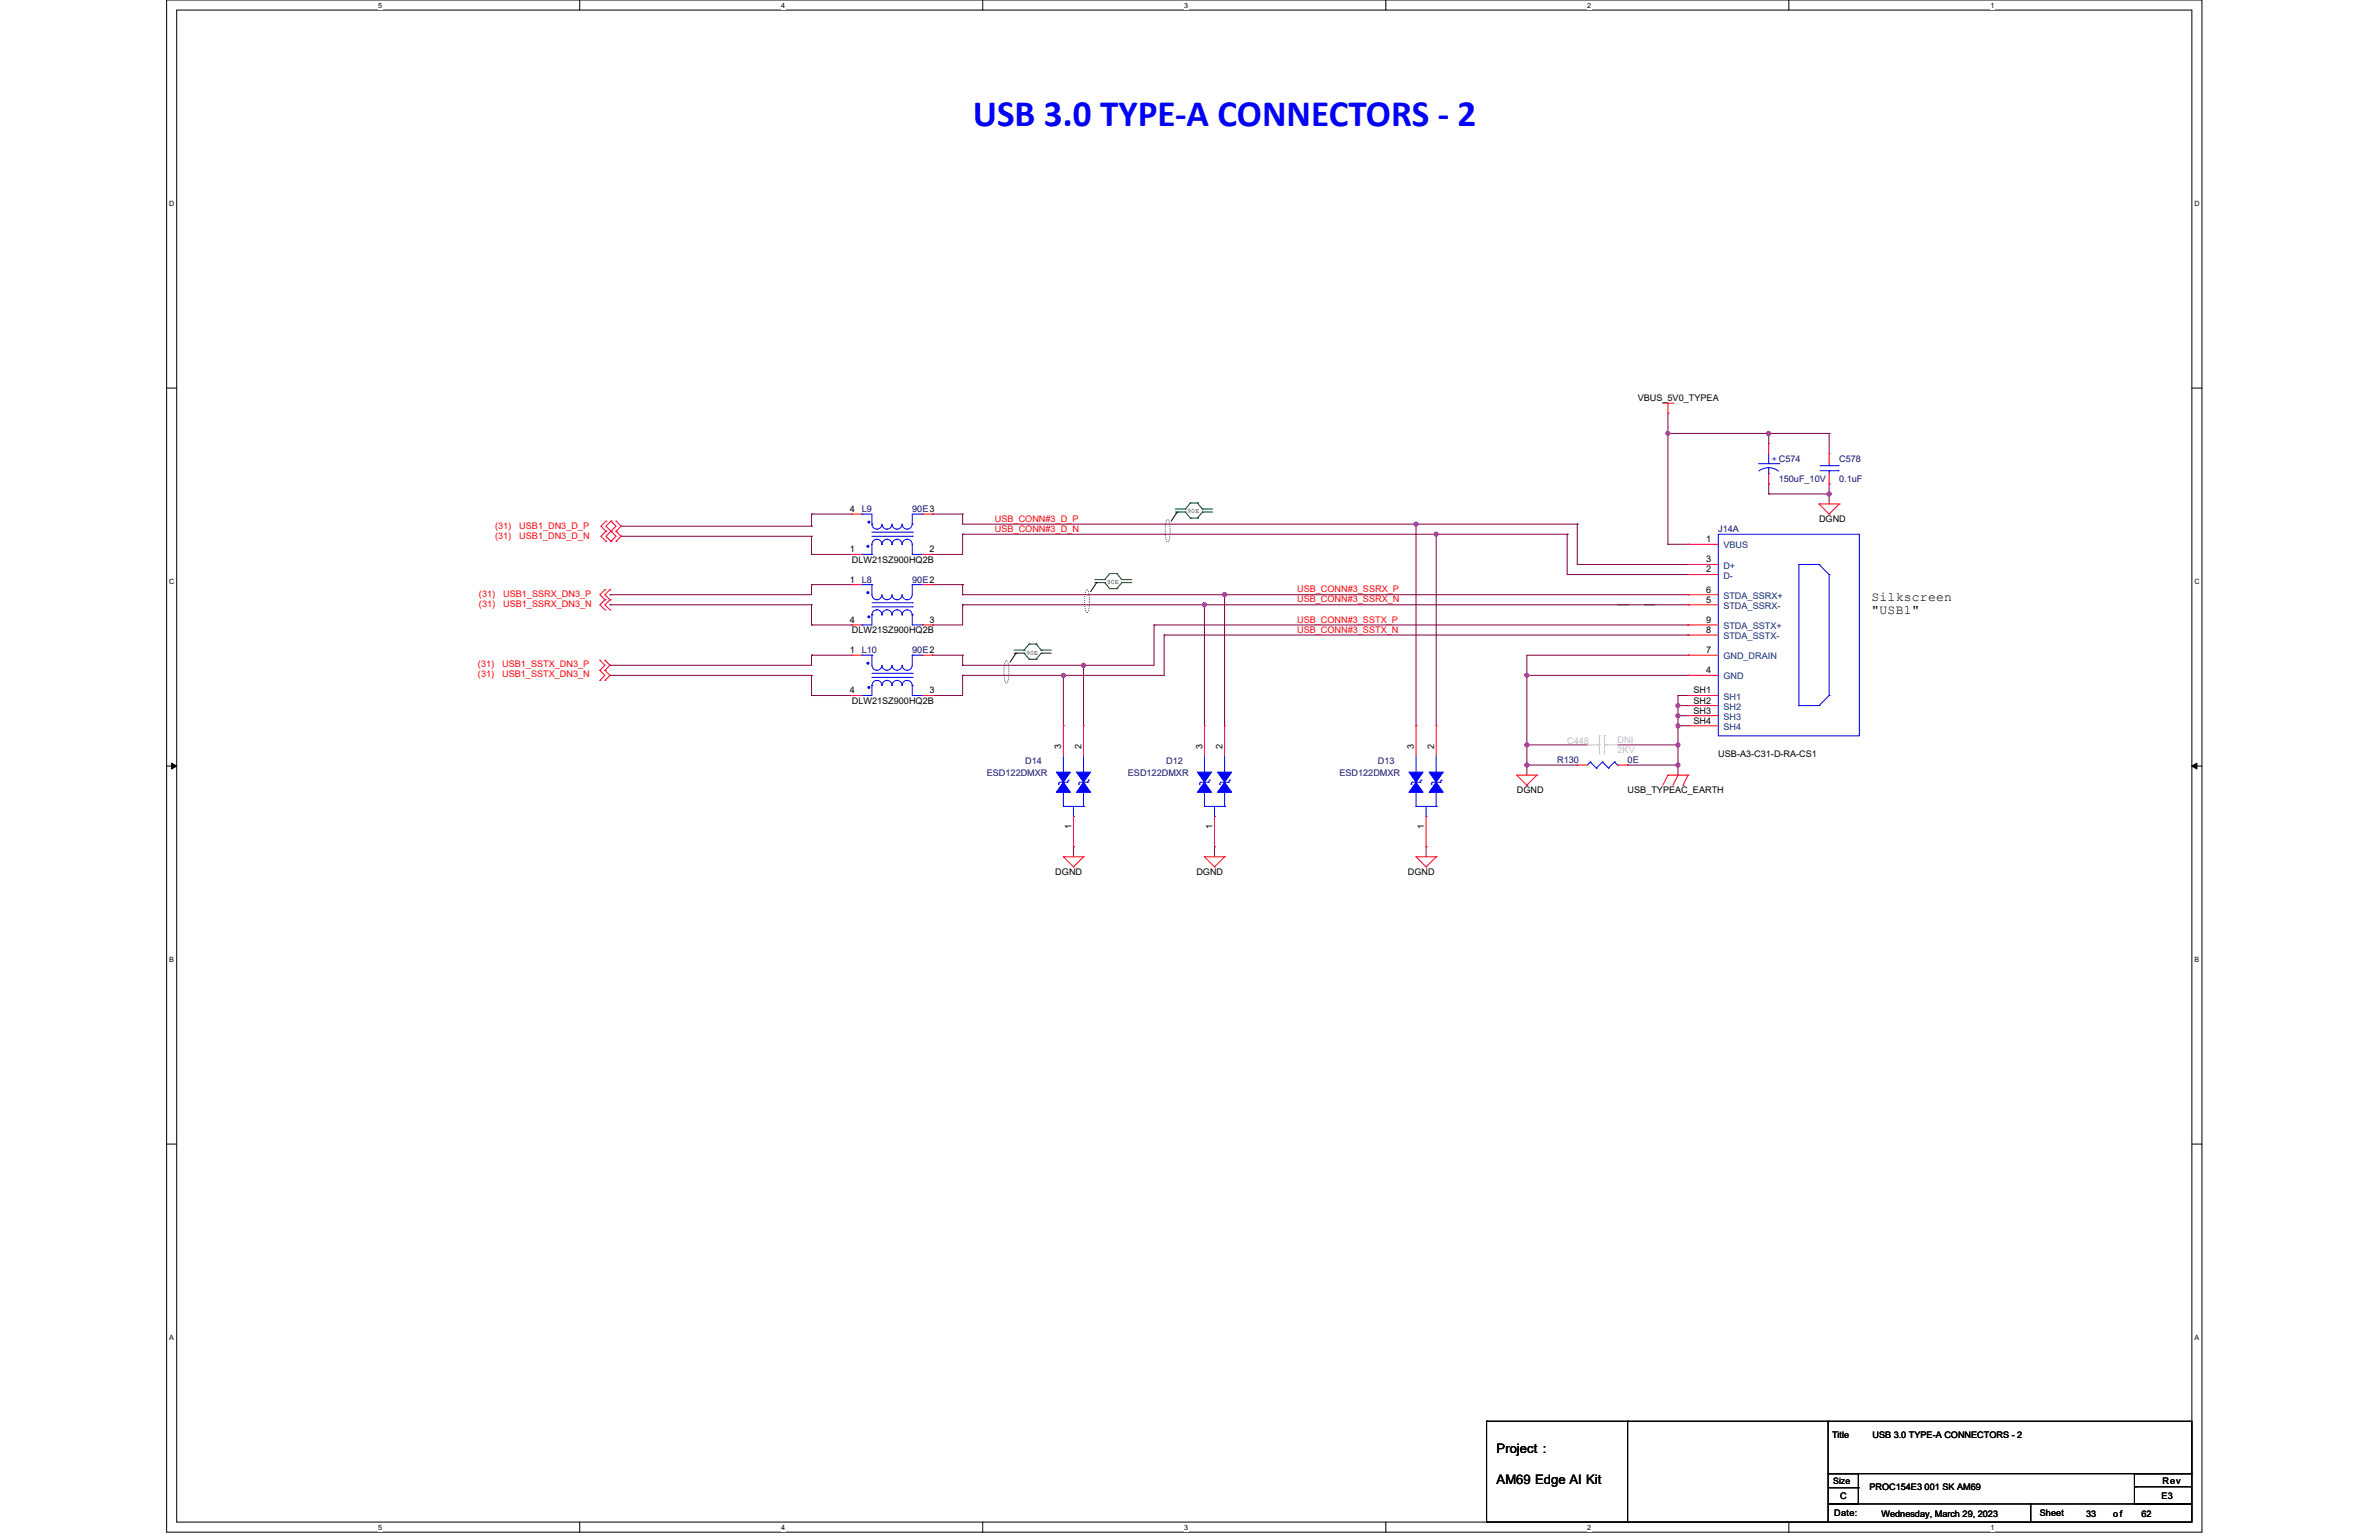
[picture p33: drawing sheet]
<svg xmlns="http://www.w3.org/2000/svg" width="432mm" height="279mm" viewBox="0 0 432 279" stroke-linecap="round" stroke-linejoin="round" font-family="sans-serif">
<defs><g id="words">
<text font-size="6.8" fill="#00f" x="176.5" y="22.9">USB 3.0 TYPE-A CONNECTORS - 2</text>
<g font-size="2.4">
<text x="339.7" y="109">Silkscreen</text>
<text x="339.7" y="111.3">&quot;USB1&quot;</text>
<text x="271.6" y="263.7">Project :</text>
<text x="271.6" y="269.2">AM69 Edge AI Kit</text>
</g>
<g font-size="1.6">
<text x="297.3" y="72.8">VBUS_5V0_TYPEA</text>
<text x="154.2" y="92.9">4</text>
<text x="330.2" y="94.8">DGND</text>
<text x="154.2" y="100.2">1</text>
<text x="168.7" y="100.2">2</text>
<text x="309.7" y="98.4">1</text>
<text x="154.2" y="105.7">1</text>
<text x="154.6" y="102.1">DLW21SZ900HQ2B</text>
<text x="309.7" y="103.9">2</text>
<text x="309.7" y="102">3</text>
<text x="309.7" y="107.5">6</text>
<text x="154.2" y="113">4</text>
<text x="168.7" y="113">3</text>
<text x="309.7" y="109.4">5</text>
<text x="309.7" y="113">9</text>
<text x="154.2" y="118.5">1</text>
<text x="154.6" y="114.9">DLW21SZ900HQ2B</text>
<text x="309.7" y="118.5">7</text>
<text x="309.7" y="114.8">8</text>
<text x="154.2" y="125.8">4</text>
<text x="168.7" y="125.8">3</text>
<text x="307.4" y="125.8">SH1</text>
<text x="309.7" y="122.2">4</text>
<text x="154.6" y="127.7">DLW21SZ900HQ2B</text>
<text x="307.4" y="127.6">SH2</text>
<text x="307.4" y="129.5">SH3</text>
<text x="307.4" y="131.3">SH4</text>
<text x="192.6" y="135.9" transform="rotate(-90 192.6 135.9)">3</text>
<text x="196.3" y="135.9" transform="rotate(-90 196.3 135.9)">2</text>
<text x="218.2" y="135.9" transform="rotate(-90 218.2 135.9)">3</text>
<text x="221.9" y="135.9" transform="rotate(-90 221.9 135.9)">2</text>
<text x="256.6" y="135.9" transform="rotate(-90 256.6 135.9)">3</text>
<text x="260.3" y="135.9" transform="rotate(-90 260.3 135.9)">2</text>
<text x="311.9" y="137.4">USB-A3-C31-D-RA-CS1</text>
<text x="275.3" y="143.9">DGND</text>
<text x="295.4" y="143.9">USB_TYPEAC_EARTH</text>
<text x="194.5" y="150.3" transform="rotate(-90 194.5 150.3)">1</text>
<text x="220.1" y="150.3" transform="rotate(-90 220.1 150.3)">1</text>
<text x="258.5" y="150.3" transform="rotate(-90 258.5 150.3)">1</text>
<text x="191.5" y="158.8">DGND</text>
<text x="217.2" y="158.8">DGND</text>
<text x="255.6" y="158.8">DGND</text>
<text x="332.5" y="260.8">Title</text>
<text x="339.9" y="260.8">USB 3.0 TYPE-A CONNECTORS - 2</text>
<text x="332.7" y="269.2">Size</text>
<text x="392.5" y="269.2">Rev</text>
<text x="332.9" y="275.1">Date:</text>
<text x="334" y="272">C</text>
<text x="339.3" y="270.3">PROC154E3 001 SK AM69</text>
<text x="341.5" y="275.3">Wednesday, March 29, 2023</text>
<text x="370.2" y="275.1">Sheet</text>
<text x="378.6" y="275.3">33</text>
<text x="383.6" y="275.3">of</text>
<text x="388.7" y="275.3">62</text>
<text x="392.3" y="272">E3</text>
</g>
<text font-size="1.6" fill="#00f" x="321.6" y="83.9">+ C574</text>
<g font-size="1.6" fill="#000080">
<text x="333.8" y="83.8">C578</text>
<text x="322.9" y="87.4">150uF_10V</text>
<text x="333.8" y="87.4">0.1uF</text>
<text x="156.4" y="92.9">L9</text>
<text x="165.6" y="92.9">90E3</text>
<text x="311.9" y="96.6">J14A</text>
<text x="156.4" y="105.7">L8</text>
<text x="165.6" y="105.7">90E2</text>
<text x="156.4" y="118.5">L10</text>
<text x="165.6" y="118.5">90E2</text>
<text x="179.1" y="140.8">ESD122DMXR</text>
<text x="186.1" y="138.6">D14</text>
<text x="204.7" y="140.8">ESD122DMXR</text>
<text x="211.7" y="138.6">D12</text>
<text x="243.1" y="140.8">ESD122DMXR</text>
<text x="250.1" y="138.6">D13</text>
<text x="282.6" y="138.5">R130</text>
<text x="295.4" y="138.5">0E</text>
</g>
<g font-size="1.6" fill="#f00">
<text x="180.6" y="94.7">USB_CONN#3_D_P</text>
<text x="89.9" y="96">(31)</text>
<text x="89.9" y="97.9">(31)</text>
<text x="94.3" y="96">USB1_DN3_D_P</text>
<text x="94.3" y="97.9">USB1_DN3_D_N</text>
<text x="180.6" y="96.5">USB_CONN#3_D_N</text>
<text x="235.4" y="107.5">USB_CONN#3_SSRX_P</text>
<text x="86.9" y="110.1">(31)</text>
<text x="86.9" y="108.3">(31)</text>
<text x="91.3" y="110.1">USB1_SSRX_DN3_N</text>
<text x="91.3" y="108.3">USB1_SSRX_DN3_P</text>
<text x="235.4" y="113">USB_CONN#3_SSTX_P</text>
<text x="235.4" y="109.3">USB_CONN#3_SSRX_N</text>
<text x="235.4" y="114.8">USB_CONN#3_SSTX_N</text>
<text x="86.8" y="121.1">(31)</text>
<text x="86.8" y="122.9">(31)</text>
<text x="91.1" y="121.1">USB1_SSTX_DN3_P</text>
<text x="91.1" y="122.9">USB1_SSTX_DN3_N</text>
</g>
<g font-size="1.6" fill="#004080">
<text x="312.8" y="99.5">VBUS</text>
<text x="312.8" y="105">D-</text>
<text x="312.8" y="103.2">D+</text>
<text x="312.8" y="110.5">STDA_SSRX-</text>
<text x="312.8" y="108.6">STDA_SSRX+</text>
<text x="312.8" y="119.6">GND_DRAIN</text>
<text x="312.8" y="116">STDA_SSTX-</text>
<text x="312.8" y="114.1">STDA_SSTX+</text>
<text x="312.8" y="123.3">GND</text>
<text x="312.8" y="126.9">SH1</text>
<text x="312.8" y="128.8">SH2</text>
<text x="312.8" y="130.6">SH3</text>
<text x="312.8" y="132.4">SH4</text>
</g>
<g font-size="1.6" fill="#c0c0c0">
<text x="284.4" y="135">C448</text>
<text x="293.6" y="134.8">DNI</text>
<text x="293.6" y="136.6">2KV</text>
</g>
<g font-size="1.3">
<text x="68.6" y="1.4">5</text>
<text x="141.8" y="1.4">4</text>
<text x="215" y="1.4">3</text>
<text x="288.1" y="1.4">2</text>
<text x="361.3" y="1.4">1</text>
<text x="30.7" y="37.3">D</text>
<text x="398.3" y="37.3">D</text>
<text x="30.7" y="105.9">C</text>
<text x="398.3" y="105.9">C</text>
<text x="30.7" y="174.5">B</text>
<text x="398.3" y="174.5">B</text>
<text x="30.7" y="243">A</text>
<text x="398.3" y="243">A</text>
<text x="68.6" y="277.5">5</text>
<text x="141.8" y="277.5">4</text>
<text x="215" y="277.5">3</text>
<text x="288.1" y="277.5">2</text>
<text x="361.3" y="277.5">1</text>
</g>
<g font-size="1.2">
<text x="215.5" y="93.1">90E</text>
<text x="200.9" y="105.9">90E</text>
<text x="186.2" y="118.8">90E</text>
</g>
</g></defs>
<path d="M30.2 0h369.5v278h-369.5zM32.1 1.8h365.7v274.3h-365.7z" fill="none" stroke="#000" stroke-width=".18"/>
<g fill="#fff">
<path d="M68.7 .2h.7v1.4h-.7z"/>
<path d="M68.7 276.3h.7v1.5h-.7z"/>
</g>
<path d="M105.2 0v1.8M105.2 276.1v1.9" fill="none" stroke="#000" stroke-width=".18"/>
<g fill="#fff">
<path d="M141.8 .2h.7v1.4h-.7z"/>
<path d="M141.8 276.3h.7v1.5h-.7z"/>
</g>
<path d="M178.4 0v1.8M178.4 276.1v1.9" fill="none" stroke="#000" stroke-width=".18"/>
<g fill="#fff">
<path d="M215 .2h.7v1.4h-.7z"/>
<path d="M215 276.3h.7v1.5h-.7z"/>
</g>
<path d="M251.5 0v1.8M251.5 276.1v1.9" fill="none" stroke="#000" stroke-width=".18"/>
<g fill="#fff">
<path d="M288.1 .2h.7v1.4h-.7z"/>
<path d="M288.1 276.3h.7v1.5h-.7z"/>
</g>
<path d="M324.7 0v1.8M324.7 276.1v1.9" fill="none" stroke="#000" stroke-width=".18"/>
<g fill="#fff">
<path d="M361.3 .2h.7v1.4h-.7z"/>
<path d="M361.3 276.3h.7v1.5h-.7z"/>
<path d="M30.7 36.1h1v1.5h-1z"/>
<path d="M398.3 36.1h.9v1.5h-.9z"/>
<path d="M30.7 104.7h1v1.5h-1z"/>
<path d="M398.3 104.7h.9v1.5h-.9z"/>
</g>
<path d="M30.2 70.4h1.9M397.8 70.4h1.9" fill="none" stroke="#000" stroke-width=".18"/>
<g fill="#fff">
<path d="M30.7 173.3h.9v1.4h-.9z"/>
<path d="M398.3 173.3h.9v1.4h-.9z"/>
</g>
<path d="M30.2 139h1.9M31.2 138.5l.9 .5-.9 .5zM397.8 139l.9-.5v1zM397.8 139h1.9" fill="none" stroke="#000" stroke-width=".18"/>
<path d="M31.2 138.5l.9 .5-.9 .5zM397.8 139l.9-.5v1z" fill="#000"/>
<g fill="#fff">
<path d="M30.7 241.9h.9v1.4h-.9z"/>
<path d="M398.3 241.9h.9v1.4h-.9z"/>
</g>
<path d="M213.7 92.9h.1M213.7 92.9l-1.1 1.7M184.4 118.5h.1M184.4 118.5l-1.1 1.7M199 105.7h.1M199 105.7l-1.1 1.7M30.2 207.6h1.9M397.8 207.6h1.9" fill="none" stroke="#000" stroke-width=".18"/>
<g fill="none" stroke="#008000" stroke-width=".18">
<path d="M213.3 92.4h1.8M213.3 92.9h1.8M215.1 92.4h.1M215.1 92.9h.1M215.1 92.9l1 1.1M216.1 91.3h.1M216.1 94h.1M216.1 91.3l-1 1.1M216.1 91.3h1.2M216.1 94h1.2M217.3 91.3h.1M217.3 94h.1"/>
<path d="M217.3 91.3l.9 1.1M218.2 92.4h.1M218.2 92.9h.1M218.2 92.4h1.9M218.2 92.9h1.9M218.2 92.9l-.9 1.1M184 118h1.9M184 118.5h1.9M185.9 118h.1M185.9 118.5h.1M185.9 118.5l.9 1.1M186.8 116.9h.1"/>
<path d="M186.8 119.6h.1M186.8 116.9l-.9 1.1M186.8 116.9h1.3M186.8 119.6h1.3M188.1 116.9h.1M188.1 119.6h.1M188.1 116.9l.9 1.1M189 118h.1M189 118.5h.1M189 118h1.8M189 118.5h1.8M189 118.5l-.9 1.1"/>
<path d="M198.7 105.2h1.8M198.7 105.7h1.8M200.5 105.2h.1M200.5 105.7h.1M200.5 105.7l.9 1.1M201.4 104.1h.1M201.4 106.8h.1M201.4 104.1l-.9 1.1M201.4 104.1h1.3M201.4 106.8h1.3M202.7 104.1h.1M202.7 106.8h.1"/>
<path d="M202.7 104.1l.9 1.1M203.6 105.2h.1M203.6 105.7h.1M203.6 105.2h1.8M203.6 105.7h1.8M203.6 105.7l-.9 1.1M293.6 109.7h1.8M295.4 109.7h.1M298.5 109.7h.1M298.5 109.7h1.9"/>
</g>
<path d="M211.8 94.3l.1-.1a3.8 3.8 0 0 1 .5 2.7 1.79 1.79 0 0 1-.5 1.5 3.9 3.9 0 0 1-.4-2.8zM182.5 119.9l.2-.1a3.8 3.8 0 0 1 .4 2.7 1.79 1.79 0 0 1-.4 1.5 3.9 3.9 0 0 1-.5-2.8zM197.2 107.1l.1-.1a3.8 3.8 0 0 1 .4 2.7 1.79 1.79 0 0 1-.4 1.5 3.9 3.9 0 0 1-.4-2.8z" fill="none" stroke="#000" stroke-width=".18" stroke-dasharray="0 .4"/>
<path d="M332 87.8h.1M332 87.8v1.8" fill="none" stroke="#800040" stroke-width=".18"/>
<circle cx="332" cy="89.6" r=".37" fill="#f0f"/>
<circle cx="332" cy="89.6" r=".37" fill="none" stroke="#f0f" stroke-width=".18"/>
<path d="M302.7 78.6h.1M302.7 78.6h29.3M321 78.6h.1M321 78.6v1.9M332 78.6h.1M332 78.6v3.7M321 87.8h.1M321 89.6h.1M321 87.8v1.8M321 89.6h11M332 89.6h.1M332 89.6v1.8" fill="none" stroke="#800040" stroke-width=".18"/>
<circle cx="321" cy="78.6" r=".37" fill="#f0f"/>
<circle cx="321" cy="78.6" r=".37" fill="none" stroke="#f0f" stroke-width=".18"/>
<circle cx="302.7" cy="78.6" r=".37" fill="#f0f"/>
<circle cx="302.7" cy="78.6" r=".37" fill="none" stroke="#f0f" stroke-width=".18"/>
<path d="M277.1 118.9v3.6M277.1 122.5h.1M277.1 135.1h.1M277.1 138.8h.1M277.1 122.5h29.3M277.1 135.1v3.7M277.1 135.1h11M277.1 138.8h9.2M306.4 122.5h.1" fill="none" stroke="#800040" stroke-width=".18"/>
<circle cx="277.1" cy="138.8" r=".36" fill="#f0f"/>
<circle cx="277.1" cy="138.8" r=".36" fill="none" stroke="#f0f" stroke-width=".18"/>
<path d="M277.1 138.8h.1M277.1 138.8v1.8M293.6 135.1h11M295.4 138.8h.1M295.4 138.8h9.2M304.6 135.1h.1M304.6 138.8h.1M304.6 135.1v3.7" fill="none" stroke="#800040" stroke-width=".18"/>
<circle cx="304.6" cy="138.8" r=".36" fill="#f0f"/>
<circle cx="304.6" cy="138.8" r=".36" fill="none" stroke="#f0f" stroke-width=".18"/>
<path d="M174.7 109.7h.1M174.7 109.7h43.9M277.1 118.9h29.3M286.3 102.4h20.1M306.4 102.4h.1M306.4 118.9h.1M304.6 138.8h.1M304.6 138.8v1.8" fill="none" stroke="#800040" stroke-width=".18"/>
<circle cx="218.6" cy="109.7" r=".37" fill="#f0f"/>
<circle cx="218.6" cy="109.7" r=".37" fill="none" stroke="#f0f" stroke-width=".18"/>
<path d="M174.7 107.9h.1M174.7 107.9h47.6" fill="none" stroke="#800040" stroke-width=".18"/>
<circle cx="222.3" cy="107.9" r=".37" fill="#f0f"/>
<circle cx="222.3" cy="107.9" r=".37" fill="none" stroke="#f0f" stroke-width=".18"/>
<g fill="none" stroke="#800040" stroke-width=".18">
<path d="M169.2 113.4h.1M174.7 109.7h.1M174.7 109.7v3.7h-5.5M304.6 126.2h.1M304.6 129.8h.1M304.6 126.2v3.6M304.6 126.2h1.8M304.6 128h1.8M306.4 126.2h.1M306.4 128h.1M194.8 153.6h.1M194.8 153.6v1.8"/>
<path d="M220.4 153.6h.1M220.4 153.6v1.8"/>
</g>
<circle cx="304.6" cy="128" r=".37" fill="#f0f"/>
<circle cx="304.6" cy="128" r=".37" fill="none" stroke="#f0f" stroke-width=".18"/>
<circle cx="304.6" cy="129.8" r=".37" fill="#f0f"/>
<circle cx="304.6" cy="129.8" r=".37" fill="none" stroke="#f0f" stroke-width=".18"/>
<g fill="none" stroke="#800040" stroke-width=".18">
<path d="M147.3 118.9h.1M147.3 118.9h7.3M147.3 118.9v1.8h-36.6M169.2 118.9h.1M169.2 118.9h5.5M174.7 118.9h.1M174.7 118.9v1.8M209.5 113.4h96.9M306.4 113.4h.1M110.7 120.7h.1M110.7 122.5h.1M110.7 122.5h36.6"/>
<path d="M147.3 126.2h.1M147.3 122.5h.1M147.3 122.5v3.7M147.3 126.2h7.3M174.7 120.7h.1M174.7 120.7h22"/>
</g>
<circle cx="196.7" cy="120.7" r=".37" fill="#f0f"/>
<circle cx="196.7" cy="120.7" r=".37" fill="none" stroke="#f0f" stroke-width=".18"/>
<path d="M174.7 95.1h82.3M257 95.1h.1" fill="none" stroke="#800040" stroke-width=".18"/>
<circle cx="257" cy="95.1" r=".37" fill="#f0f"/>
<circle cx="257" cy="95.1" r=".37" fill="none" stroke="#f0f" stroke-width=".18"/>
<g fill="none" stroke="#800040" stroke-width=".18">
<path d="M112.7 95.5h.1M112.7 97.3h.1M112.7 95.5h34.6M112.7 97.3h34.6M147.3 93.3h.1M147.3 95.5h.1M147.3 97.3h.1M147.3 93.3h7.3M147.3 93.3v2.2M147.3 97.3v3.3M169.2 93.3h.1M169.2 93.3h5.5"/>
<path d="M174.7 93.3h.1M174.7 96.9h.1M174.7 93.3v1.8M174.7 96.9v3.7h-5.5M174.7 96.9h86M260.7 96.9h.1M286.3 95.1h.1M286.3 95.1v7.3M110.7 107.9h.1M110.7 109.7h.1M110.7 109.7h36.6M147.3 100.6h.1"/>
<path d="M147.3 106.1h.1M147.3 113.4h.1M147.3 109.7h.1M147.3 100.6h7.3M147.3 106.1v1.8h-36.6M147.3 109.7v3.7M147.3 106.1h7.3M147.3 113.4h7.3M169.2 100.6h.1"/>
</g>
<circle cx="260.7" cy="96.9" r=".37" fill="#f0f"/>
<circle cx="260.7" cy="96.9" r=".37" fill="none" stroke="#f0f" stroke-width=".18"/>
<g fill="none" stroke="#800040" stroke-width=".18">
<path d="M284.4 96.9h.1M284.4 96.9v7.3h22M209.5 113.4h.1M209.5 113.4v7.3h-12.8M211.3 115.2h.1M211.3 115.2h95.1M211.3 115.2v7.3h-36.6M218.6 109.7h.1M218.6 109.7v22M218.6 109.7h87.8M222.3 107.9h.1M222.3 107.9v23.8"/>
<path d="M222.3 107.9h84.1M306.4 104.2h.1M306.4 107.9h.1M306.4 109.7h.1M306.4 115.2h.1M169.2 126.2h.1M174.7 122.5h.1M174.7 122.5v3.7h-5.5M193 122.5h.1M193 122.5v9.2M196.7 120.7h.1M196.7 120.7v11"/>
</g>
<circle cx="193" cy="122.5" r=".37" fill="#f0f"/>
<circle cx="193" cy="122.5" r=".37" fill="none" stroke="#f0f" stroke-width=".18"/>
<path d="M257 95.1h29.3M286.3 95.1h.1M277.1 135.1h.1M277.1 122.5v12.6M258.8 153.6h.1M258.8 153.6v1.8" fill="none" stroke="#800040" stroke-width=".18"/>
<circle cx="277.1" cy="122.5" r=".37" fill="#f0f"/>
<circle cx="277.1" cy="122.5" r=".37" fill="none" stroke="#f0f" stroke-width=".18"/>
<circle cx="277.1" cy="135.1" r=".36" fill="#f0f"/>
<circle cx="277.1" cy="135.1" r=".36" fill="none" stroke="#f0f" stroke-width=".18"/>
<path d="M169.2 106.1h5.5M174.7 106.1h.1M174.7 106.1v1.8M304.6 129.8h.1M304.6 131.7h.1M304.6 129.8h1.8M304.6 129.8v1.9M304.6 131.7h1.8" fill="none" stroke="#800040" stroke-width=".18"/>
<circle cx="304.6" cy="131.7" r=".37" fill="#f0f"/>
<circle cx="304.6" cy="131.7" r=".37" fill="none" stroke="#f0f" stroke-width=".18"/>
<path d="M304.6 135.1h.1M304.6 131.7v3.4" fill="none" stroke="#800040" stroke-width=".18"/>
<circle cx="304.6" cy="135.1" r=".36" fill="#f0f"/>
<circle cx="304.6" cy="135.1" r=".36" fill="none" stroke="#f0f" stroke-width=".18"/>
<path d="M302.7 78.6h.1M302.7 75h.1M302.7 75v23.8M257 95.1v36.6M260.7 96.9h.1M260.7 96.9v34.8M260.7 96.9h23.7M284.4 96.9h.1M302.7 98.8h.1M302.7 98.8h3.7M257 131.7h.1" fill="none" stroke="#800040" stroke-width=".18"/>
<g fill="none" stroke="#f00" stroke-width=".18">
<path d="M301.8 73.2h1.9M302.7 75h.1M302.7 73.2v1.8M303.7 73.2h.1M110 94.6h.1M110 96.4h.1M110 98.2h.1M110 94.6l-.9 .9 .9 .9M110 96.4l-.9 .9 .9 .9M110.9 96.4h.1M110.9 94.6h.1M110.9 98.2h.1"/>
<path d="M110.9 94.6l.9 .9-1.8 1.8 .9 .9M110.9 94.6l-.9 .9 1.8 1.8-.9 .9M111.8 94.6h.1M111.8 96.4h.1M111.8 98.2h.1M111.8 94.6l.9 .9-.9 .9M111.8 96.4l.9 .9-.9 .9M330.2 91.4h.1M330.2 91.4h3.6M330.2 91.4l1.8 1.9M332 93.3h.1M333.8 91.4h.1"/>
<path d="M333.8 91.4l-1.8 1.9M108.9 119.8h.1M108.9 119.8l.9 .9-.9 .9M109.8 108.8h.1M109.8 110.6h.1M109.8 119.8h.1M109.8 107h.1M109.8 108.8l-.9 .9 .9 .9M109.8 119.8l.9 .9-.9 .9M109.8 107l-.9 .9 .9 .9M110.7 108.8h.1M110.7 110.6h.1"/>
<path d="M110.7 107h.1M110.7 108.8l-.9 .9 .9 .9M110.7 107l-.9 .9 .9 .9M108.9 121.6h.1M108.9 123.4h.1M108.9 121.6l.9 .9-.9 .9M109.8 121.6h.1M109.8 123.4h.1M109.8 121.6l.9 .9-.9 .9M193 155.4h.1M193 155.4h3.7M193 155.4l1.8 1.9"/>
<path d="M194.8 157.3h.1M196.7 155.4h.1M196.7 155.4l-1.9 1.9M218.6 155.4h.1M218.6 155.4h3.7M218.6 155.4l1.8 1.9M220.4 157.3h.1M222.3 155.4h.1M222.3 155.4l-1.9 1.9M257 155.4h.1M257 155.4h3.7M257 155.4l1.8 1.9"/>
<path d="M258.8 157.3h.1M260.7 155.4h.1M260.7 155.4l-1.9 1.9M275.3 140.6h.1M275.3 140.6h3.7M275.3 140.6l1.8 1.9M277.1 142.5h.1M279 140.6h.1M279 140.6l-1.9 1.9M302.7 140.6h.1M302.7 140.6l-.9 1.9M302.7 140.6h3.7"/>
<path d="M304.6 140.6h.1M304.6 140.6l-.9 1.9M305.5 142.5h.1M306.4 140.6h.1M306.4 140.6l-.9 1.9"/>
</g>
<g fill="none" stroke="#000" stroke-width=".18">
<path d="M269.8 257.9h.1M269.8 257.9h62.2M269.8 257.9v18.2M295.4 257.9h.1M295.4 257.9v18.2M331.8 257.9h66v9.5h-66zM269.8 276.1h.1M269.8 276.1h62.2M331.8 267.4h5.5v5.5h-5.5zM331.8 272.9h36.8v3.2h-36.8zM331.8 269.9h5.5M337.3 269.9h.1"/>
<path d="M368.6 272.9h29.2v3.2h-29.2zM387.4 267.4h10.4v5.5h-10.4zM387.6 269.7h.1M387.6 269.7h10.2"/>
</g>
<path d="M288.1 135.1h.1M288.1 135.1h2.2M290.3 135.1h.1M290.3 133.5h.1M290.3 133.5v3.3M291.2 133.5h.1M291.2 135.1h.1M291.2 135.1h2.4M291.2 133.5v3.3M293.6 135.1h.1" fill="none" stroke="#c0c0c0" stroke-width=".18"/>
<path d="M257 137.2v9.1M257 146.3h.1" fill="none" stroke="#00f" stroke-width=".18"/>
<path d="M257 141.9l1.3 1.8h-2.6z" fill-rule="evenodd" fill="#00f"/>
<path d="M257 141.9l1.3 1.8h-2.6z" fill="none" stroke="#00f" stroke-width=".18"/>
<path d="M255.7 140.1h2.6l-1.3 1.8z" fill-rule="evenodd" fill="#00f"/>
<path d="M260.7 137.2v9.1M255.7 140.1h2.6l-1.3 1.8zM257 146.3h3.7M258.8 148.1h.1M258.8 146.3v1.8M260.7 146.3h.1" fill="none" stroke="#00f" stroke-width=".18"/>
<path d="M259.4 140.1h2.6l-1.3 1.8z" fill-rule="evenodd" fill="#00f"/>
<path d="M259.4 140.1h2.6l-1.3 1.8z" fill="none" stroke="#00f" stroke-width=".18"/>
<path d="M260.7 141.9l1.3 1.8h-2.6z" fill-rule="evenodd" fill="#00f"/>
<g fill="none" stroke="#00f" stroke-width=".18">
<path d="M311.9 96.9h25.6v36.6h-25.6zM326.5 102.4h.1M326.5 102.4v25.6M326.5 102.4h3.7M330.2 102.4h.1M330.2 102.4l1.8 1.8M332 104.2h.1M332 104.2v22M326.5 128h.1M326.5 128h3.7M330.2 128h.1M332 126.2h.1"/>
<path d="M332 126.2l-1.8 1.8M256.1 142.3h.1M257.7 141.9h.1M257.7 141.9h-1.4l-.2 .4M257.9 141.5h.1M257.9 141.5l-.2 .4M259.8 142.3h.1M260.7 141.9l1.3 1.8h-2.6zM261.4 141.9h.1M261.4 141.9h-1.5l-.1 .4M261.6 141.5h.1M261.6 141.5l-.2 .4"/>
</g>
<g fill="none" stroke="#f00" stroke-width=".18">
<path d="M306.4 98.8h.1M306.4 98.8h5.5M306.4 104.2h.1M306.4 102.4h.1M306.4 109.7h.1M306.4 107.9h.1M306.4 118.9h.1M306.4 115.2h.1M306.4 113.4h.1M306.4 104.2h5.5M306.4 102.4h5.5M306.4 109.7h5.5"/>
<path d="M306.4 107.9h5.5M306.4 118.9h5.5M306.4 115.2h5.5M306.4 113.4h5.5M257 131.7h.1M257 131.7v5.5M260.7 131.7h.1M260.7 131.7v5.5M306.4 122.5h.1M306.4 126.2h.1M306.4 128h.1M306.4 129.8h.1"/>
<path d="M306.4 131.7h.1M306.4 122.5h5.5M306.4 126.2h5.5M306.4 128h5.5M306.4 129.8h5.5M306.4 131.7h5.5M258.8 153.6h.1M258.8 148.1v5.5"/>
</g>
<circle cx="157.7" cy="94.7" r=".18" fill="#00f"/>
<g fill="none" stroke="#00f" stroke-width=".18">
<path d="M158.3 95.1a.91 .91 0 0 0 .9 .9 .92 .92 0 0 0 .9-.9 .92 .92 0 0 0 .9 .9 .92 .92 0 0 0 .9-.9 .92 .92 0 0 0 .9 .9 .93 .93 0 0 0 .9-.9 .92 .92 0 0 0 1 .9 .92 .92 0 0 0 .9-.9M158.3 95.1h.1M158.3 93.3v1.8M165.6 95.1h.1M165.6 93.3v1.8M158.3 100.6v-1.8a.91 .91 0 0 1 .9-1 .91 .91 0 0 1 .9 1 .91 .91 0 0 1 .9-1 .91 .91 0 0 1 .9 1 .91 .91 0 0 1 .9-1 .91 .91 0 0 1 .9 1 .91 .91 0 0 1 1-1 .91 .91 0 0 1 .9 1v1.8M158.3 100.6h.1M165.6 100.6h.1"/>
<circle cx="157.7" cy="94.7" r=".18"/>
</g>
<circle cx="157.5" cy="99.1" r=".18" fill="#00f"/>
<g fill="none" stroke="#00f" stroke-width=".18">
<path d="M156.4 93.3h.1M156.4 93.3h1.9M158.3 96.6h7.3M158.3 97.3h7.3M165.6 96.6h.1M165.6 97.3h.1M165.6 93.3h1.8M167.4 93.3h.1M156.4 100.6h.1M156.4 100.6h1.9M165.6 100.6h1.8M167.4 100.6h.1"/>
<path d="M193 137.2v9.1M288.7 138.3h.1M288.7 138.3l-.6 .5M288.7 138.3l1.1 1.1M289.8 139.4h.1M290.8 138.3h.1M290.8 138.3l-1 1.1M290.8 138.3l1.1 1.1M291.9 139.4h.1M293 138.3h.1M293 138.3l-1.1 1.1M293 138.3l.6 .5"/>
<path d="M293.6 138.8h.1M193 146.3h.1"/>
<circle cx="157.5" cy="99.1" r=".18"/>
</g>
<path d="M154.6 93.3h.1M154.6 93.3h1.8M167.4 93.3h1.8M169.2 93.3h.1M154.6 100.6h.1M154.6 100.6h1.8M167.4 100.6h1.8M169.2 100.6h.1M286.3 138.8h.1M286.3 138.8h1.8M293.6 138.8h1.8M295.4 138.8h.1" fill="none" stroke="#f00" stroke-width=".18"/>
<path d="M193 141.9l1.3 1.8h-2.6z" fill-rule="evenodd" fill="#00f"/>
<path d="M193 141.9l1.3 1.8h-2.6z" fill="none" stroke="#00f" stroke-width=".18"/>
<path d="M191.7 140.1h2.6l-1.3 1.8z" fill-rule="evenodd" fill="#00f"/>
<path d="M196.7 137.2v9.1M191.7 140.1h2.6l-1.3 1.8zM193 146.3h3.7M194.8 148.1h.1M194.8 146.3v1.8M196.7 146.3h.1" fill="none" stroke="#00f" stroke-width=".18"/>
<path d="M195.4 140.1h2.5l-1.2 1.8z" fill-rule="evenodd" fill="#00f"/>
<path d="M195.4 140.1h2.5l-1.2 1.8z" fill="none" stroke="#00f" stroke-width=".18"/>
<path d="M196.7 141.9l1.2 1.8h-2.5z" fill-rule="evenodd" fill="#00f"/>
<g fill="none" stroke="#00f" stroke-width=".18">
<path d="M319.2 84.1h3.7M321 86h.1M321 84.1h.1M321 84.9l1.1 .2 .7 .4M321 84.9l-.7 .1-1.1 .5M321 82.3v1.8M321 84.9v1.1M322.9 84.1h.1M218.6 137.2v9.1M192.1 142.3h.1M193.7 141.9h.1M193.7 141.9h-1.4l-.2 .4"/>
<path d="M193.9 141.5h.1M193.9 141.5l-.2 .4M195.8 142.3h.1M196.7 141.9l1.2 1.8h-2.5zM197.4 141.9h.1M197.4 141.9h-1.5l-.1 .4M197.6 141.5h.1M197.6 141.5l-.2 .4M218.6 146.3h.1"/>
</g>
<path d="M321 80.5h.1M321 87.8h.1M321 80.5v1.8M321 86v1.8M193 131.7h.1M193 131.7v5.5M196.7 131.7h.1M196.7 131.7v5.5M194.8 153.6h.1M194.8 148.1v5.5" fill="none" stroke="#f00" stroke-width=".18"/>
<path d="M218.6 141.9l1.3 1.8h-2.6z" fill-rule="evenodd" fill="#00f"/>
<path d="M218.6 141.9l1.3 1.8h-2.6z" fill="none" stroke="#00f" stroke-width=".18"/>
<path d="M217.3 140.1h2.6l-1.3 1.8z" fill-rule="evenodd" fill="#00f"/>
<path d="M222.3 137.2v9.1M217.3 140.1h2.6l-1.3 1.8zM218.6 146.3h3.7M220.4 148.1h.1M220.4 146.3v1.8M222.3 146.3h.1" fill="none" stroke="#00f" stroke-width=".18"/>
<path d="M221 140.1h2.6l-1.3 1.8z" fill-rule="evenodd" fill="#00f"/>
<path d="M221 140.1h2.6l-1.3 1.8z" fill="none" stroke="#00f" stroke-width=".18"/>
<path d="M222.3 141.9l1.3 1.8h-2.6z" fill-rule="evenodd" fill="#00f"/>
<path d="M217.7 142.3h.1M219.3 141.9h.1M219.3 141.9h-1.4l-.2 .4M219.5 141.5h.1M219.5 141.5l-.2 .4M221.4 142.3h.1M222.3 141.9l1.3 1.8h-2.6zM223 141.9h.1M223 141.9h-1.5l-.1 .4M223.2 141.5h.1M223.2 141.5l-.2 .4" fill="none" stroke="#00f" stroke-width=".18"/>
<path d="M218.6 131.7h.1M218.6 131.7v5.5M222.3 131.7h.1M222.3 131.7v5.5M220.4 153.6h.1M220.4 148.1v5.5" fill="none" stroke="#f00" stroke-width=".18"/>
<circle cx="157.7" cy="124.7" r=".18" fill="#00f"/>
<g fill="none" stroke="#00f" stroke-width=".18">
<path d="M158.3 118.9v1.8a.91 .91 0 0 0 .9 .9 .94 .94 0 0 0 .9-.9 .91 .91 0 0 0 .9 .9 .92 .92 0 0 0 .9-.9 .92 .92 0 0 0 .9 .9 .93 .93 0 0 0 .9-.9 .92 .92 0 0 0 1 .9 .92 .92 0 0 0 .9-.9v-1.8M158.3 118.9h.1M165.6 118.9h.1M158.3 124.4a.91 .91 0 0 1 .9-1 .91 .91 0 0 1 .9 1 .91 .91 0 0 1 .9-1 .91 .91 0 0 1 .9 1 .91 .91 0 0 1 .9-1 .91 .91 0 0 1 .9 1 .91 .91 0 0 1 1-1 .91 .91 0 0 1 .9 1M158.3 124.4h.1M158.3 124.4v1.8M165.6 124.4h.1M165.6 124.4v1.8"/>
<circle cx="157.7" cy="124.7" r=".18"/>
</g>
<circle cx="157.5" cy="120.3" r=".18" fill="#00f"/>
<g fill="none" stroke="#00f" stroke-width=".18">
<path d="M330.4 85.4h3.2M330.4 84.5h3.2M332 84.5h.1M332 85.4h.1M332 84.1v.4M332 85.4v.6M333.6 85.4h.1M333.6 84.5h.1M156.4 118.9h.1M156.4 118.9h1.9M165.6 118.9h1.8M167.4 118.9h.1"/>
<path d="M156.4 126.2h.1M156.4 126.2h1.9M158.3 122.9h7.3M158.3 122.2h7.3M165.6 122.9h.1M165.6 122.2h.1M165.6 126.2h1.8M167.4 126.2h.1"/>
<circle cx="157.5" cy="120.3" r=".18"/>
</g>
<path d="M332 82.3h.1M332 87.8h.1M332 82.3v1.8M332 86v1.8M154.6 118.9h.1M154.6 118.9h1.8M167.4 118.9h1.8M169.2 118.9h.1M154.6 126.2h.1M154.6 126.2h1.8M167.4 126.2h1.8M169.2 126.2h.1" fill="none" stroke="#f00" stroke-width=".18"/>
<circle cx="157.7" cy="111.9" r=".18" fill="#00f"/>
<g fill="none" stroke="#00f" stroke-width=".18">
<path d="M158.3 111.6a.91 .91 0 0 1 .9-1 .91 .91 0 0 1 .9 1 .91 .91 0 0 1 .9-1 .91 .91 0 0 1 .9 1 .91 .91 0 0 1 .9-1 .91 .91 0 0 1 .9 1 .91 .91 0 0 1 1-1 .91 .91 0 0 1 .9 1M158.3 106.1v1.8a.91 .91 0 0 0 .9 .9 .94 .94 0 0 0 .9-.9 .91 .91 0 0 0 .9 .9 .92 .92 0 0 0 .9-.9 .92 .92 0 0 0 .9 .9 .92 .92 0 0 0 .9-.9 .92 .92 0 0 0 1 .9 .92 .92 0 0 0 .9-.9v-1.8M158.3 106.1h.1M158.3 111.6h.1M158.3 111.6v1.8M165.6 111.6h.1M165.6 106.1h.1M165.6 111.6v1.8"/>
<circle cx="157.7" cy="111.9" r=".18"/>
</g>
<circle cx="157.5" cy="107.5" r=".18" fill="#00f"/>
<g fill="none" stroke="#00f" stroke-width=".18">
<path d="M156.4 106.1h.1M156.4 113.4h.1M156.4 106.1h1.9M156.4 113.4h1.9M158.3 110.1h7.3M158.3 109.4h7.3M165.6 110.1h.1M165.6 109.4h.1M165.6 106.1h1.8M165.6 113.4h1.8M167.4 113.4h.1M167.4 106.1h.1"/>
<circle cx="157.5" cy="107.5" r=".18"/>
</g>
<path d="M154.6 106.1h.1M154.6 113.4h.1M154.6 106.1h1.8M154.6 113.4h1.8M167.4 106.1h1.8M167.4 113.4h1.8M169.2 113.4h.1M169.2 106.1h.1" fill="none" stroke="#f00" stroke-width=".18"/>
<circle cx="332" cy="89.6" r=".37" fill="#f0f"/>
<circle cx="332" cy="89.6" r=".37" fill="none" stroke="#f0f" stroke-width=".18"/>
<circle cx="321" cy="78.6" r=".37" fill="#f0f"/>
<circle cx="321" cy="78.6" r=".37" fill="none" stroke="#f0f" stroke-width=".18"/>
<circle cx="302.7" cy="78.6" r=".37" fill="#f0f"/>
<circle cx="302.7" cy="78.6" r=".37" fill="none" stroke="#f0f" stroke-width=".18"/>
<circle cx="277.1" cy="138.8" r=".36" fill="#f0f"/>
<circle cx="277.1" cy="138.8" r=".36" fill="none" stroke="#f0f" stroke-width=".18"/>
<circle cx="304.6" cy="138.8" r=".36" fill="#f0f"/>
<circle cx="304.6" cy="138.8" r=".36" fill="none" stroke="#f0f" stroke-width=".18"/>
<circle cx="218.6" cy="109.7" r=".37" fill="#f0f"/>
<circle cx="218.6" cy="109.7" r=".37" fill="none" stroke="#f0f" stroke-width=".18"/>
<circle cx="222.3" cy="107.9" r=".37" fill="#f0f"/>
<circle cx="222.3" cy="107.9" r=".37" fill="none" stroke="#f0f" stroke-width=".18"/>
<circle cx="304.6" cy="128" r=".37" fill="#f0f"/>
<circle cx="304.6" cy="128" r=".37" fill="none" stroke="#f0f" stroke-width=".18"/>
<circle cx="304.6" cy="129.8" r=".37" fill="#f0f"/>
<circle cx="304.6" cy="129.8" r=".37" fill="none" stroke="#f0f" stroke-width=".18"/>
<circle cx="196.7" cy="120.7" r=".37" fill="#f0f"/>
<circle cx="196.7" cy="120.7" r=".37" fill="none" stroke="#f0f" stroke-width=".18"/>
<circle cx="257" cy="95.1" r=".37" fill="#f0f"/>
<circle cx="257" cy="95.1" r=".37" fill="none" stroke="#f0f" stroke-width=".18"/>
<circle cx="260.7" cy="96.9" r=".37" fill="#f0f"/>
<circle cx="260.7" cy="96.9" r=".37" fill="none" stroke="#f0f" stroke-width=".18"/>
<circle cx="193" cy="122.5" r=".37" fill="#f0f"/>
<circle cx="193" cy="122.5" r=".37" fill="none" stroke="#f0f" stroke-width=".18"/>
<circle cx="277.1" cy="122.5" r=".37" fill="#f0f"/>
<circle cx="277.1" cy="122.5" r=".37" fill="none" stroke="#f0f" stroke-width=".18"/>
<circle cx="277.1" cy="135.1" r=".36" fill="#f0f"/>
<circle cx="277.1" cy="135.1" r=".36" fill="none" stroke="#f0f" stroke-width=".18"/>
<circle cx="304.6" cy="131.7" r=".37" fill="#f0f"/>
<circle cx="304.6" cy="131.7" r=".37" fill="none" stroke="#f0f" stroke-width=".18"/>
<circle cx="304.6" cy="135.1" r=".36" fill="#f0f"/>
<circle cx="304.6" cy="135.1" r=".36" fill="none" stroke="#f0f" stroke-width=".18"/>
<use href="#words"/>
</svg>
